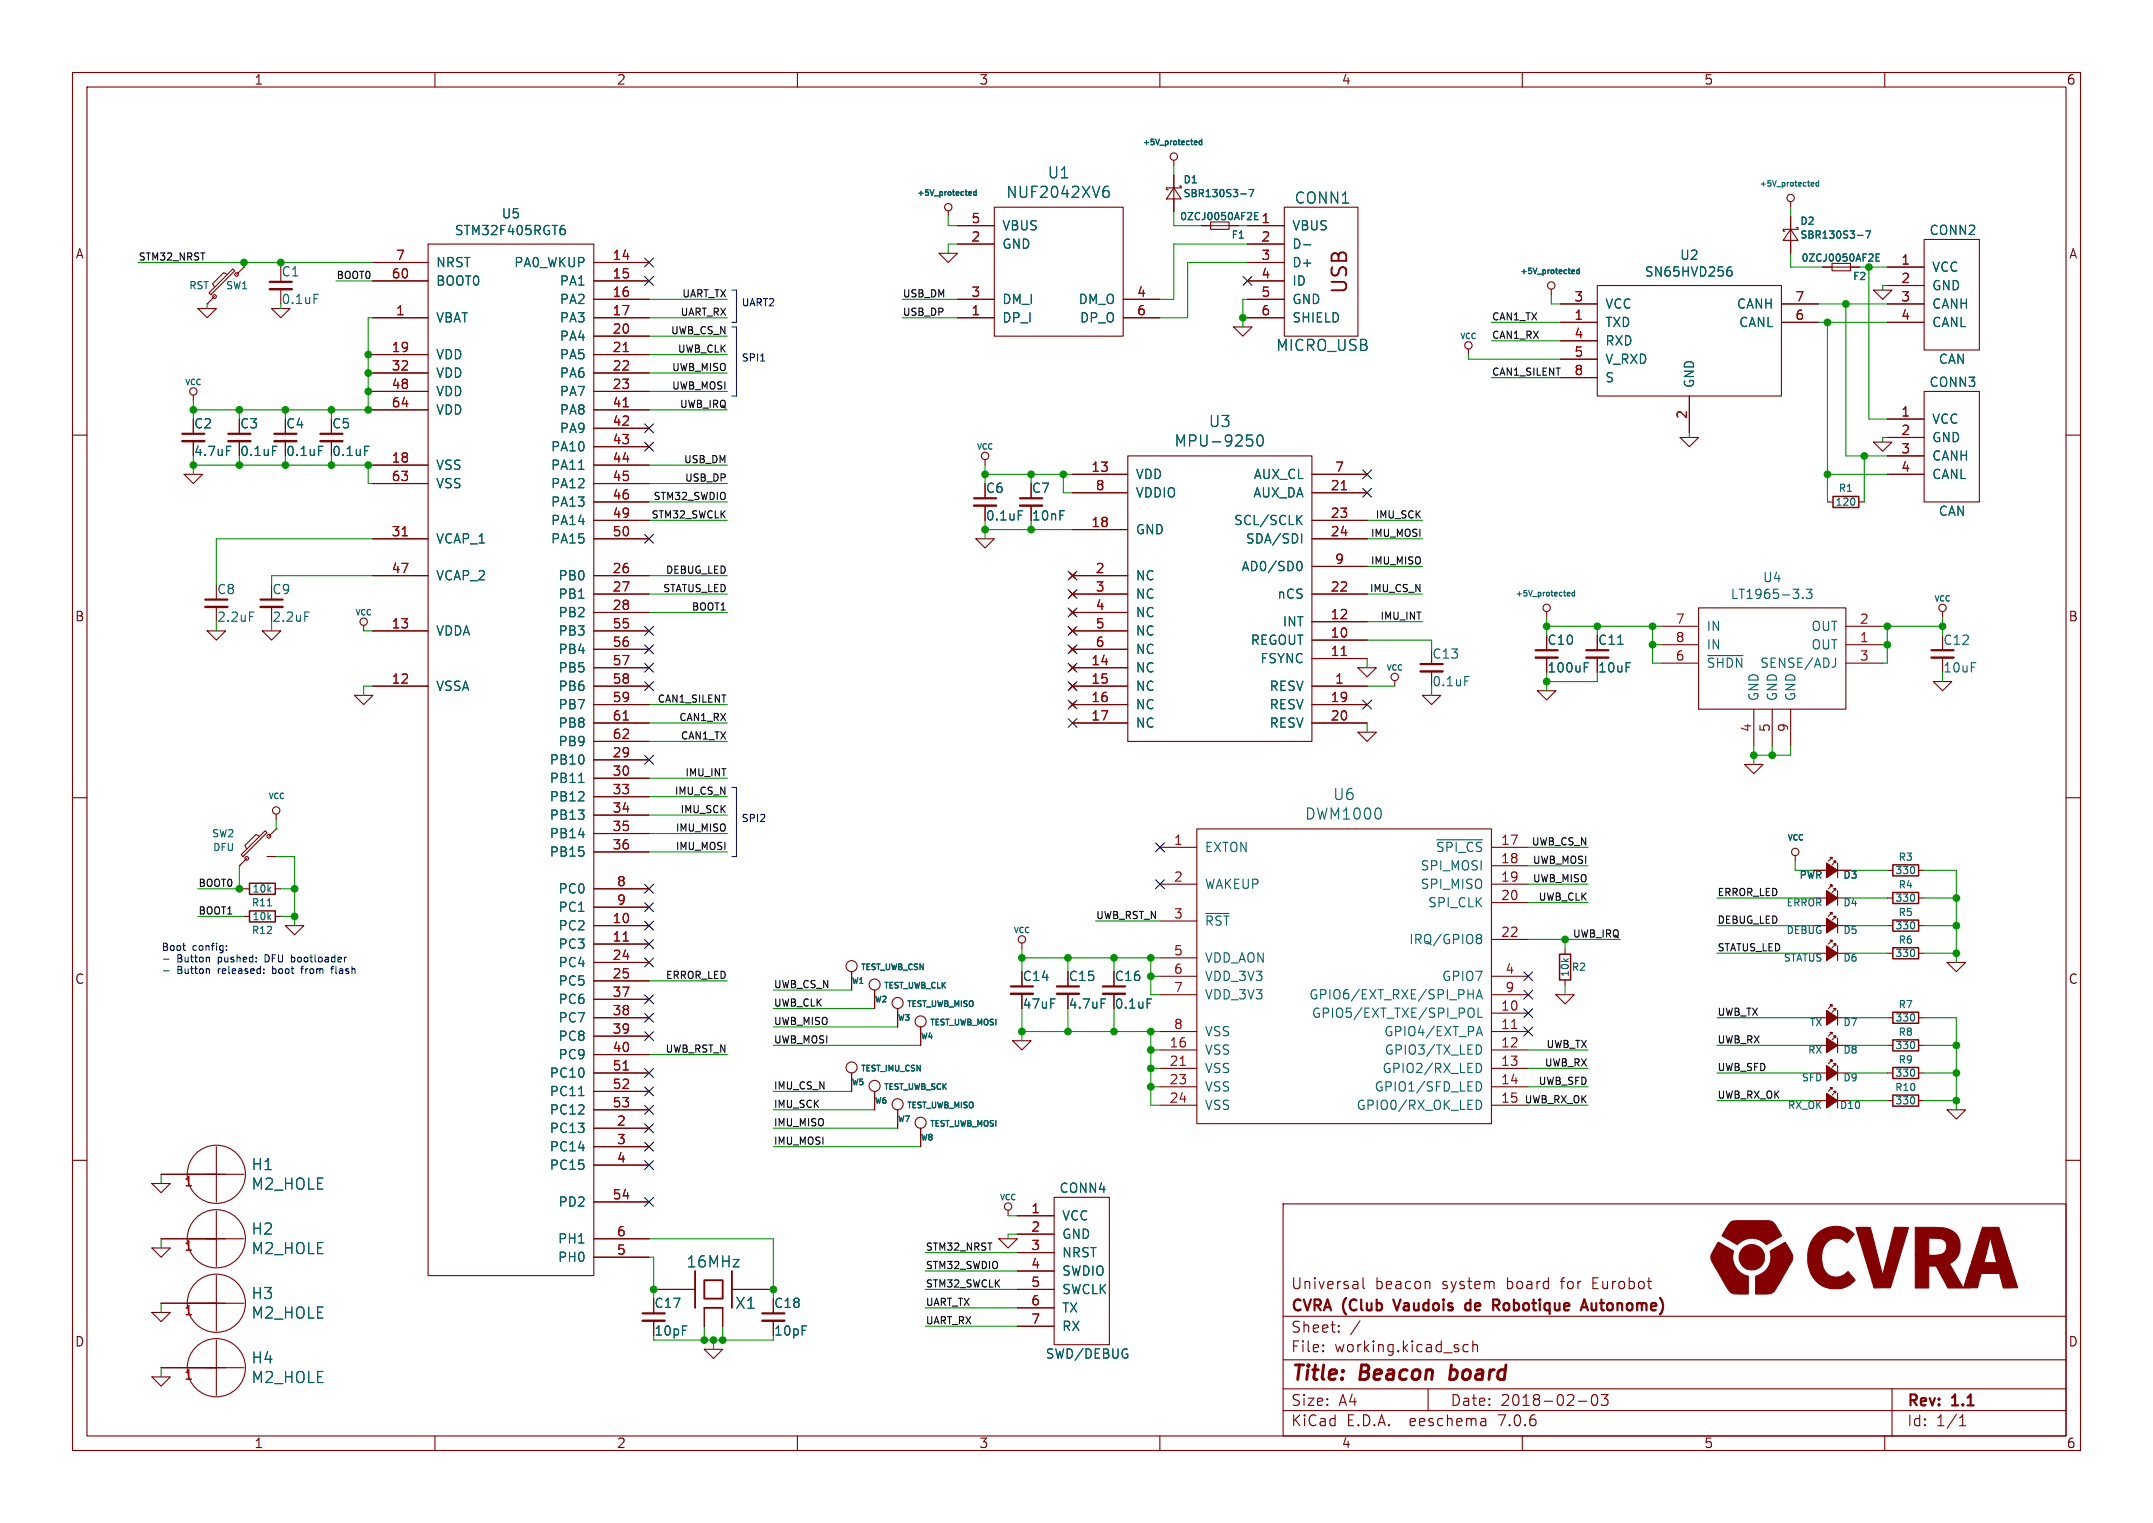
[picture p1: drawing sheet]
<svg xmlns="http://www.w3.org/2000/svg" width="297mm" height="210mm" viewBox="0 0 297 210" stroke-linecap="round" stroke-linejoin="round" font-family="sans-serif">
<defs><g id="words">
<g font-size="2.8" fill="#840000">
<text x="186.2" y="40.7" transform="rotate(-90 186.2 40.7)">USB</text>
<text x="178" y="190.9">Title:</text>
<text x="187.7" y="190.9">Beacon</text>
<text x="200.8" y="190.9">board</text>
</g>
<g font-size="2.1" fill="#006464">
<text x="138.7" y="27.5">NUF2042XV6</text>
<text x="144.4" y="24.8">U1</text>
<text x="178.5" y="28.3">CONN1</text>
<text x="176" y="48.6">MICRO_USB</text>
<text x="166.7" y="59.1">U3</text>
<text x="161.9" y="61.8">MPU-9250</text>
<text x="179.9" y="113.2">DWM1000</text>
<text x="183.8" y="110.5">U6</text>
<text x="34.6" y="161.6">H1</text>
<text x="34.6" y="164.3">M2_HOLE</text>
<text x="34.6" y="170.5">H2</text>
<text x="34.6" y="173.2">M2_HOLE</text>
<text x="34.6" y="179.3">H3</text>
<text x="94.6" y="175">16MHz</text>
<text x="34.6" y="182">M2_HOLE</text>
<text x="101.3" y="180.7">X1</text>
<text x="34.6" y="188.2">H4</text>
<text x="34.6" y="190.9">M2_HOLE</text>
</g>
<g font-size="2.1" fill="#840000">
<text x="178" y="178">Universal</text>
<text x="189.7" y="178">beacon</text>
<text x="199" y="178">system</text>
<text x="208" y="178">board</text>
<text x="215.6" y="178">for</text>
<text x="220.1" y="178">Eurobot</text>
<text x="178" y="184">Sheet:</text>
<text x="178" y="181.2">CVRA (Club</text>
<text x="193.1" y="181.2">Vaudois</text>
<text x="203.4" y="181.2">de</text>
<text x="207.8" y="181.2">Robotique</text>
<text x="220.7" y="181.2">Autonome)</text>
<text x="178" y="186.7">File:</text>
<text x="184.1" y="186.7">working.kicad_sch</text>
<text x="178" y="196.9">KiCad</text>
<text x="178" y="194.1">Size:</text>
<text x="184.7" y="194.1">A4</text>
<text x="185.7" y="196.9">E.D.A.</text>
<text x="194.6" y="196.9">eeschema</text>
<text x="200" y="194.1">Date:</text>
<text x="207" y="196.9">7.0.6</text>
<text x="207" y="194.1">2018-02-03</text>
<text x="263" y="194.3">Rev:</text>
<text x="263" y="196.9">Id:</text>
<text x="267.1" y="196.9">1/1</text>
<text x="269.4" y="194.3">1.1</text>
</g>
<g font-size="1.8" fill="#840000">
<text x="35" y="11.9">1</text>
<text x="85" y="11.9">2</text>
<text x="135" y="11.9">3</text>
<text x="185" y="11.9">4</text>
<text x="235" y="11.9">5</text>
<text x="285" y="11.9">6</text>
<text x="10.3" y="35.9">A</text>
<text x="285.3" y="35.9">A</text>
<text x="26.7" y="59.3">C2</text>
<text x="33" y="59.3">C3</text>
<text x="39.4" y="59.3">C4</text>
<text x="45.7" y="59.3">C5</text>
<text x="135.9" y="68.2">C6</text>
<text x="142.2" y="68.2">C7</text>
<text x="10.3" y="85.9">B</text>
<text x="213.4" y="89.1">C10</text>
<text x="220.4" y="89.1">C11</text>
<text x="285.3" y="85.9">B</text>
<text x="10.3" y="135.9">C</text>
<text x="141" y="135.5">C14</text>
<text x="147.3" y="135.5">C15</text>
<text x="153.7" y="135.5">C16</text>
<text x="285.3" y="135.9">C</text>
<text x="10.3" y="185.9">D</text>
<text x="90.2" y="180.6">C17</text>
<text x="106.7" y="180.6">C18</text>
<text x="285.3" y="185.9">D</text>
<text x="35" y="199.9">1</text>
<text x="85" y="199.9">2</text>
<text x="135" y="199.9">3</text>
<text x="185" y="199.9">4</text>
<text x="235" y="199.9">5</text>
<text x="285" y="199.9">6</text>
</g>
<g font-size="1.8" fill="#a90000">
<text x="54.5" y="35.9">7</text>
<text x="84.4" y="35.9">14</text>
<text x="133.9" y="33.4">2</text>
<text x="133.9" y="30.9">5</text>
<text x="173.9" y="30.9">1</text>
<text x="173.9" y="33.4">2</text>
<text x="173.9" y="35.9">3</text>
<text x="53.9" y="38.5">60</text>
<text x="84.4" y="38.5">15</text>
<text x="84.4" y="41">16</text>
<text x="133.9" y="41">3</text>
<text x="156.8" y="41">4</text>
<text x="173.9" y="38.5">4</text>
<text x="173.9" y="41">5</text>
<text x="217.1" y="41.7">3</text>
<text x="247.6" y="41.7">7</text>
<text x="262.2" y="36.6">1</text>
<text x="262.2" y="39.1">2</text>
<text x="262.2" y="41.7">3</text>
<text x="54.5" y="43.6">1</text>
<text x="84.4" y="43.6">17</text>
<text x="84.4" y="46.1">20</text>
<text x="133.9" y="43.6">1</text>
<text x="156.8" y="43.6">6</text>
<text x="173.9" y="43.6">6</text>
<text x="217.1" y="44.2">1</text>
<text x="217.1" y="46.7">4</text>
<text x="247.6" y="44.2">6</text>
<text x="262.2" y="44.2">4</text>
<text x="53.9" y="48.6">19</text>
<text x="53.9" y="51.2">32</text>
<text x="53.9" y="53.7">48</text>
<text x="84.4" y="48.6">21</text>
<text x="84.4" y="51.2">22</text>
<text x="84.4" y="53.7">23</text>
<text x="217.1" y="49.3">5</text>
<text x="217.1" y="51.8">8</text>
<text x="53.9" y="56.3">64</text>
<text x="84.4" y="56.3">41</text>
<text x="84.4" y="58.8">42</text>
<text x="232.8" y="57.9" transform="rotate(-90 232.8 57.9)">2</text>
<text x="262.2" y="57.5">1</text>
<text x="53.9" y="63.9">18</text>
<text x="84.4" y="61.3">43</text>
<text x="84.4" y="63.9">44</text>
<text x="150.5" y="65.2">13</text>
<text x="184.1" y="65.2">7</text>
<text x="262.2" y="60.1">2</text>
<text x="262.2" y="62.6">3</text>
<text x="262.2" y="65.2">4</text>
<text x="53.9" y="66.4">63</text>
<text x="84.4" y="66.4">45</text>
<text x="84.4" y="69">46</text>
<text x="84.4" y="71.5">49</text>
<text x="151.1" y="67.7">8</text>
<text x="183.5" y="67.7">21</text>
<text x="183.5" y="71.5">23</text>
<text x="53.9" y="74">31</text>
<text x="84.4" y="74">50</text>
<text x="150.5" y="72.8">18</text>
<text x="183.5" y="74">24</text>
<text x="184.1" y="77.9">9</text>
<text x="53.9" y="79.1">47</text>
<text x="84.4" y="79.1">26</text>
<text x="84.4" y="81.7">27</text>
<text x="151.1" y="79.1">2</text>
<text x="151.1" y="81.7">3</text>
<text x="183.5" y="81.7">22</text>
<text x="53.9" y="86.7">13</text>
<text x="84.4" y="84.2">28</text>
<text x="84.4" y="86.7">55</text>
<text x="84.4" y="89.3">56</text>
<text x="151.1" y="84.2">4</text>
<text x="151.1" y="86.7">5</text>
<text x="151.1" y="89.3">6</text>
<text x="183.5" y="88">10</text>
<text x="183.5" y="85.5">12</text>
<text x="231.1" y="86.1">7</text>
<text x="231.1" y="88.6">8</text>
<text x="256.5" y="88.6">1</text>
<text x="256.5" y="86.1">2</text>
<text x="53.9" y="94.4">12</text>
<text x="84.4" y="91.8">57</text>
<text x="84.4" y="94.4">58</text>
<text x="150.5" y="91.8">14</text>
<text x="150.5" y="94.4">15</text>
<text x="183.5" y="90.6">11</text>
<text x="184.1" y="94.4">1</text>
<text x="231.1" y="91.2">6</text>
<text x="256.5" y="91.2">3</text>
<text x="84.4" y="96.9">59</text>
<text x="84.4" y="99.4">61</text>
<text x="84.4" y="102">62</text>
<text x="150.5" y="96.9">16</text>
<text x="150.5" y="99.4">17</text>
<text x="183.5" y="96.9">19</text>
<text x="183.5" y="99.4">20</text>
<text x="241.7" y="101" transform="rotate(-90 241.7 101)">4</text>
<text x="244.2" y="101" transform="rotate(-90 244.2 101)">5</text>
<text x="246.8" y="101" transform="rotate(-90 246.8 101)">9</text>
<text x="84.4" y="104.5">29</text>
<text x="84.4" y="107.1">30</text>
<text x="84.4" y="109.6">33</text>
<text x="84.4" y="112.1">34</text>
<text x="84.4" y="114.7">35</text>
<text x="84.4" y="117.2">36</text>
<text x="161.9" y="116.6">1</text>
<text x="207" y="116.6">17</text>
<text x="207" y="119.1">18</text>
<text x="85" y="122.3">8</text>
<text x="85" y="124.8">9</text>
<text x="161.9" y="121.7">2</text>
<text x="207" y="121.7">19</text>
<text x="207" y="124.2">20</text>
<text x="84.4" y="127.4">10</text>
<text x="84.4" y="129.9">11</text>
<text x="161.9" y="126.7">3</text>
<text x="161.9" y="131.8">5</text>
<text x="207" y="129.3">22</text>
<text x="84.4" y="132.5">24</text>
<text x="84.4" y="135">25</text>
<text x="84.4" y="137.5">37</text>
<text x="161.9" y="134.4">6</text>
<text x="161.9" y="136.9">7</text>
<text x="207.6" y="134.4">4</text>
<text x="207.6" y="136.9">9</text>
<text x="84.4" y="140.1">38</text>
<text x="84.4" y="142.6">39</text>
<text x="161.9" y="142">8</text>
<text x="207" y="139.4">10</text>
<text x="207" y="142">11</text>
<text x="84.4" y="145.2">40</text>
<text x="84.4" y="147.7">51</text>
<text x="161.2" y="144.5">16</text>
<text x="161.2" y="147.1">21</text>
<text x="161.2" y="149.6">23</text>
<text x="207" y="144.5">12</text>
<text x="207" y="147.1">13</text>
<text x="207" y="149.6">14</text>
<text x="84.4" y="150.2">52</text>
<text x="84.4" y="152.8">53</text>
<text x="85" y="155.3">2</text>
<text x="161.2" y="152.1">24</text>
<text x="207" y="152.1">15</text>
<text x="85" y="157.9">3</text>
<text x="85" y="160.4">4</text>
<text x="25.3" y="163.9">1</text>
<text x="84.4" y="165.5">54</text>
<text x="142.2" y="167.4">1</text>
<text x="25.3" y="172.8">1</text>
<text x="85" y="173.1">5</text>
<text x="85" y="170.6">6</text>
<text x="142.2" y="169.9">2</text>
<text x="142.2" y="172.5">3</text>
<text x="142.2" y="175">4</text>
<text x="142.2" y="177.5">5</text>
<text x="25.3" y="181.7">1</text>
<text x="142.2" y="180.1">6</text>
<text x="142.2" y="182.6">7</text>
<text x="25.3" y="190.6">1</text>
</g>
<g font-size="1.8" fill="#006464">
<text x="62.6" y="32.6">STM32F405RGT6</text>
<text x="69.1" y="30.3">U5</text>
<text x="138.2" y="34.5">GND</text>
<text x="138.2" y="32">VBUS</text>
<text x="178.2" y="32">VBUS</text>
<text x="178.2" y="34.5">D-</text>
<text x="266.1" y="32.6">CONN2</text>
<text x="38.7" y="38.3">C1</text>
<text x="60.1" y="39.6">BOOT0</text>
<text x="60.1" y="37.1">NRST</text>
<text x="70.8" y="37.1">PA0_WKUP</text>
<text x="77.1" y="39.6">PA1</text>
<text x="178.2" y="37.1">D+</text>
<text x="178.2" y="39.6">ID</text>
<text x="226.8" y="38.4">SN65HVD256</text>
<text x="231.7" y="36">U2</text>
<text x="266.4" y="37.7">VCC</text>
<text x="266.4" y="40.2">GND</text>
<text x="60.1" y="44.7">VBAT</text>
<text x="77.1" y="42.1">PA2</text>
<text x="77.1" y="44.7">PA3</text>
<text x="77.1" y="47.2">PA4</text>
<text x="138.2" y="44.7">DP_I</text>
<text x="138.2" y="42.1">DM_I</text>
<text x="148.7" y="42.1">DM_O</text>
<text x="148.9" y="44.7">DP_O</text>
<text x="178.2" y="42.1">GND</text>
<text x="178.2" y="44.7">SHIELD</text>
<text x="221.4" y="45.3">TXD</text>
<text x="221.4" y="42.8">VCC</text>
<text x="221.4" y="47.9">RXD</text>
<text x="239.5" y="42.8">CANH</text>
<text x="239.8" y="45.3">CANL</text>
<text x="266.4" y="42.8">CANH</text>
<text x="266.4" y="45.3">CANL</text>
<text x="60.1" y="49.8">VDD</text>
<text x="60.1" y="52.3">VDD</text>
<text x="77.1" y="49.8">PA5</text>
<text x="77.1" y="52.3">PA6</text>
<text x="221.4" y="50.4">V_RXD</text>
<text x="221.4" y="52.9">S</text>
<text x="233.9" y="53.6" transform="rotate(-90 233.9 53.6)">GND</text>
<text x="266.1" y="53.6">CONN3</text>
<text x="267.3" y="50.4">CAN</text>
<text x="60.1" y="54.8">VDD</text>
<text x="60.1" y="57.4">VDD</text>
<text x="77.1" y="54.8">PA7</text>
<text x="77.1" y="57.4">PA8</text>
<text x="77.1" y="59.9">PA9</text>
<text x="266.4" y="58.6">VCC</text>
<text x="26.7" y="63.1">4.7uF</text>
<text x="33" y="63.1">0.1uF</text>
<text x="39.4" y="63.1">0.1uF</text>
<text x="45.7" y="63.1">0.1uF</text>
<text x="60.1" y="65">VSS</text>
<text x="75.9" y="62.5">PA10</text>
<text x="75.9" y="65">PA11</text>
<text x="266.4" y="61.2">GND</text>
<text x="266.4" y="63.7">CANH</text>
<text x="60.1" y="67.5">VSS</text>
<text x="75.9" y="67.5">PA12</text>
<text x="75.9" y="70.1">PA13</text>
<text x="135.9" y="72">0.1uF</text>
<text x="142.2" y="72">10nF</text>
<text x="156.6" y="66.3">VDD</text>
<text x="156.6" y="68.8">VDDIO</text>
<text x="172.8" y="68.8">AUX_DA</text>
<text x="172.9" y="66.3">AUX_CL</text>
<text x="266.4" y="66.3">CANL</text>
<text x="267.3" y="71.3">CAN</text>
<text x="60.1" y="75.2">VCAP_1</text>
<text x="75.9" y="72.6">PA14</text>
<text x="75.9" y="75.2">PA15</text>
<text x="156.6" y="73.9">GND</text>
<text x="170.1" y="72.6">SCL/SCLK</text>
<text x="171.8" y="75.2">SDA/SDI</text>
<text x="29.9" y="82.1">C8</text>
<text x="37.5" y="82.1">C9</text>
<text x="60.1" y="80.2">VCAP_2</text>
<text x="76.9" y="80.2">PB0</text>
<text x="76.9" y="82.8">PB1</text>
<text x="156.6" y="80.2">NC</text>
<text x="156.6" y="82.8">NC</text>
<text x="171.2" y="79">AD0/SD0</text>
<text x="176.1" y="82.8">nCS</text>
<text x="238.7" y="82.8">LT1965-3.3</text>
<text x="243.1" y="80.5">U4</text>
<text x="29.9" y="86">2.2uF</text>
<text x="37.5" y="86">2.2uF</text>
<text x="60.1" y="87.9">VDDA</text>
<text x="76.9" y="85.3">PB2</text>
<text x="76.9" y="87.9">PB3</text>
<text x="156.6" y="85.3">NC</text>
<text x="156.6" y="87.9">NC</text>
<text x="172.4" y="89.1">REGOUT</text>
<text x="176.9" y="86.6">INT</text>
<text x="235.3" y="87.2">IN</text>
<text x="235.3" y="89.8">IN</text>
<text x="249.8" y="89.8">OUT</text>
<text x="249.8" y="87.2">OUT</text>
<text x="268" y="89.1">C12</text>
<text x="60.1" y="95.5">VSSA</text>
<text x="76.9" y="90.4">PB4</text>
<text x="76.9" y="92.9">PB5</text>
<text x="76.9" y="95.5">PB6</text>
<text x="156.6" y="92.9">NC</text>
<text x="156.6" y="95.5">NC</text>
<text x="156.6" y="90.4">NC</text>
<text x="173.8" y="91.7">FSYNC</text>
<text x="175" y="95.5">RESV</text>
<text x="197.5" y="91">C13</text>
<text x="197.5" y="94.8">0.1uF</text>
<text x="213.4" y="92.9">100uF</text>
<text x="220.4" y="92.9">10uF</text>
<text x="235.3" y="92.3">~{SHDN}SENSE/ADJ</text>
<text x="268" y="92.9">10uF</text>
<text x="76.9" y="98">PB7</text>
<text x="76.9" y="100.6">PB8</text>
<text x="156.6" y="98">NC</text>
<text x="156.6" y="100.6">NC</text>
<text x="175" y="98">RESV</text>
<text x="175" y="100.6">RESV</text>
<text x="242.8" y="96.8" transform="rotate(-90 242.8 96.8)">GND</text>
<text x="245.3" y="96.8" transform="rotate(-90 245.3 96.8)">GND</text>
<text x="247.9" y="96.8" transform="rotate(-90 247.9 96.8)">GND</text>
<text x="75.7" y="105.6">PB10</text>
<text x="76.9" y="103.1">PB9</text>
<text x="75.7" y="108.2">PB11</text>
<text x="75.7" y="110.7">PB12</text>
<text x="75.7" y="113.3">PB13</text>
<text x="75.7" y="115.8">PB14</text>
<text x="75.7" y="118.3">PB15</text>
<text x="166.1" y="117.7">EXTON</text>
<text x="198" y="117.7">~{SPI_CS}</text>
<text x="76.9" y="123.4">PC0</text>
<text x="76.9" y="126">PC1</text>
<text x="166.1" y="122.8">WAKEUP</text>
<text x="195.9" y="120.2">SPI_MOSI</text>
<text x="195.9" y="122.8">SPI_MISO</text>
<text x="196.9" y="125.3">SPI_CLK</text>
<text x="76.9" y="128.5">PC2</text>
<text x="76.9" y="131">PC3</text>
<text x="166.1" y="127.9">~{RST}</text>
<text x="194.3" y="130.4">IRQ/GPIO8</text>
<text x="76.9" y="133.6">PC4</text>
<text x="76.9" y="136.1">PC5</text>
<text x="166.1" y="132.9">VDD_AON</text>
<text x="166.1" y="135.5">VDD_3V3</text>
<text x="198.8" y="135.5">GPIO7</text>
<text x="76.9" y="138.7">PC6</text>
<text x="76.9" y="141.2">PC7</text>
<text x="76.9" y="143.7">PC8</text>
<text x="141" y="139.3">47uF</text>
<text x="147.3" y="139.3">4.7uF</text>
<text x="153.7" y="139.3">0.1uF</text>
<text x="166.1" y="138">VDD_3V3</text>
<text x="166.1" y="143.1">VSS</text>
<text x="180.5" y="138">GPIO6/EXT_RXE/SPI_PHA</text>
<text x="180.9" y="140.6">GPIO5/EXT_TXE/SPI_POL</text>
<text x="190.9" y="143.1">GPIO4/EXT_PA</text>
<text x="75.7" y="148.8">PC10</text>
<text x="76.9" y="146.3">PC9</text>
<text x="166.1" y="145.6">VSS</text>
<text x="166.1" y="148.2">VSS</text>
<text x="190.6" y="148.2">GPIO2/RX_LED</text>
<text x="190.9" y="145.6">GPIO3/TX_LED</text>
<text x="75.7" y="151.4">PC11</text>
<text x="75.7" y="153.9">PC12</text>
<text x="166.1" y="150.7">VSS</text>
<text x="166.1" y="153.3">VSS</text>
<text x="187" y="153.3">GPIO0/RX_OK_LED</text>
<text x="189.5" y="150.7">GPIO1/SFD_LED</text>
<text x="75.7" y="156.4">PC13</text>
<text x="75.7" y="159">PC14</text>
<text x="75.7" y="161.5">PC15</text>
<text x="76.9" y="166.6">PD2</text>
<text x="146.1" y="164.7">CONN4</text>
<text x="76.9" y="171.7">PH1</text>
<text x="146.4" y="168.5">VCC</text>
<text x="146.4" y="171">GND</text>
<text x="146.4" y="173.6">NRST</text>
<text x="76.9" y="174.2">PH0</text>
<text x="146.4" y="176.1">SWDIO</text>
<text x="146.4" y="178.7">SWCLK</text>
<text x="90.2" y="184.4">10pF</text>
<text x="106.7" y="184.4">10pF</text>
<text x="146.4" y="181.2">TX</text>
<text x="146.4" y="183.7">RX</text>
<text x="144.2" y="187.6">SWD/DEBUG</text>
</g>
<text font-size="1.8" fill="#009600" x="38.7" y="42.1">0.1uF</text>
<g font-size="1.4" fill="#006464">
<text x="163.2" y="25.5">D1</text>
<text x="163.2" y="27.4">SBR130S3-7</text>
<text x="162.7" y="30.6">0ZCJ0050AF2E</text>
<text x="169.8" y="33.1">F1</text>
<text x="248.2" y="31.2">D2</text>
<text x="248.2" y="33.1">SBR130S3-7</text>
<text x="26" y="40.1">RST</text>
<text x="31.1" y="40.1">SW1</text>
<text x="248.4" y="36.3">0ZCJ0050AF2E</text>
<text x="255.5" y="38.8">F2</text>
<text x="253.1" y="69.9">120</text>
<text x="253.5" y="68">R1</text>
<text x="29.1" y="115.7">SW2</text>
<text x="29.3" y="117.6">DFU</text>
<text x="261.8" y="118.9">R3</text>
<text x="34.6" y="125.2">R11</text>
<text x="34.7" y="123.3">10k</text>
<text x="246.3" y="125.2">ERROR</text>
<text x="248.1" y="121.4">PWR</text>
<text x="254.2" y="121.4">D3</text>
<text x="254.2" y="125.2">D4</text>
<text x="261.3" y="120.7">330</text>
<text x="261.3" y="124.5">330</text>
<text x="261.8" y="122.7">R4</text>
<text x="34.6" y="129">R12</text>
<text x="34.7" y="127.1">10k</text>
<text x="246.3" y="129">DEBUG</text>
<text x="254.2" y="129">D5</text>
<text x="261.3" y="128.4">330</text>
<text x="261.8" y="130.3">R6</text>
<text x="261.8" y="126.5">R5</text>
<text x="216.6" y="134.8" transform="rotate(-90 216.6 134.8)">10k</text>
<text x="216.7" y="134.1">R2</text>
<text x="246" y="132.8">STATUS</text>
<text x="254.2" y="132.8">D6</text>
<text x="261.3" y="132.2">330</text>
<text x="249.5" y="141.7">TX</text>
<text x="254.2" y="141.7">D7</text>
<text x="261.3" y="141.1">330</text>
<text x="261.8" y="143">R8</text>
<text x="261.8" y="139.2">R7</text>
<text x="248.5" y="149.3">SFD</text>
<text x="249.3" y="145.5">RX</text>
<text x="254.2" y="145.5">D8</text>
<text x="254.2" y="149.3">D9</text>
<text x="261.3" y="144.9">330</text>
<text x="261.3" y="148.7">330</text>
<text x="261.8" y="146.8">R9</text>
<text x="246.5" y="153.1">RX_OK</text>
<text x="253.7" y="153.1">D10</text>
<text x="261.3" y="150.7">R10</text>
<text x="261.3" y="152.5">330</text>
</g>
<g font-size="1.4" fill="#0f0f0f">
<text x="19" y="36">STM32_NRST</text>
<text x="46.4" y="38.5">BOOT0</text>
<text x="94" y="41.1">UART_TX</text>
<text x="124.5" y="41.1">USB_DM</text>
<text x="92.4" y="46.2">UWB_CS_N</text>
<text x="93.7" y="43.6">UART_RX</text>
<text x="124.5" y="43.6">USB_DP</text>
<text x="205.7" y="44.2">CAN1_TX</text>
<text x="205.7" y="46.8">CAN1_RX</text>
<text x="92.6" y="53.8">UWB_MOSI</text>
<text x="92.6" y="51.2">UWB_MISO</text>
<text x="93.4" y="48.7">UWB_CLK</text>
<text x="205.7" y="51.9">CAN1_SILENT</text>
<text x="93.7" y="56.3">UWB_IRQ</text>
<text x="94.2" y="63.9">USB_DM</text>
<text x="89.7" y="71.6">STM32_SWCLK</text>
<text x="90" y="69">STM32_SWDIO</text>
<text x="94.4" y="66.5">USB_DP</text>
<text x="189.6" y="71.6">IMU_SCK</text>
<text x="189" y="77.9">IMU_MISO</text>
<text x="189" y="74.1">IMU_MOSI</text>
<text x="91.3" y="81.7">STATUS_LED</text>
<text x="91.7" y="79.2">DEBUG_LED</text>
<text x="188.8" y="81.7">IMU_CS_N</text>
<text x="95.3" y="84.3">BOOT1</text>
<text x="190.3" y="85.5">IMU_INT</text>
<text x="90.6" y="97">CAN1_SILENT</text>
<text x="93.6" y="99.5">CAN1_RX</text>
<text x="93.8" y="102">CAN1_TX</text>
<text x="94.4" y="107.1">IMU_INT</text>
<text x="92.9" y="109.7">IMU_CS_N</text>
<text x="93.7" y="112.2">IMU_SCK</text>
<text x="93.1" y="117.3">IMU_MOSI</text>
<text x="93.1" y="114.7">IMU_MISO</text>
<text x="211.2" y="116.6">UWB_CS_N</text>
<text x="211.3" y="119.2">UWB_MOSI</text>
<text x="27.3" y="122.4">BOOT0</text>
<text x="211.3" y="121.7">UWB_MISO</text>
<text x="212.1" y="124.3">UWB_CLK</text>
<text x="236.9" y="123.6">ERROR_LED</text>
<text x="27.3" y="126.2">BOOT1</text>
<text x="151.1" y="126.8">UWB_RST_N</text>
<text x="216.8" y="129.3">UWB_IRQ</text>
<text x="236.9" y="131.2">STATUS_LED</text>
<text x="236.9" y="127.4">DEBUG_LED</text>
<text x="91.7" y="135.1">ERROR_LED</text>
<text x="106.7" y="136.3">UWB_CS_N</text>
<text x="106.7" y="143.9">UWB_MOSI</text>
<text x="106.7" y="138.9">UWB_CLK</text>
<text x="106.7" y="141.4">UWB_MISO</text>
<text x="236.9" y="143.9">UWB_RX</text>
<text x="236.9" y="140.1">UWB_TX</text>
<text x="91.7" y="145.2">UWB_RST_N</text>
<text x="212.1" y="149.7">UWB_SFD</text>
<text x="213" y="147.1">UWB_RX</text>
<text x="213.2" y="144.6">UWB_TX</text>
<text x="236.9" y="147.8">UWB_SFD</text>
<text x="106.7" y="150.3">IMU_CS_N</text>
<text x="106.7" y="155.4">IMU_MISO</text>
<text x="106.7" y="152.8">IMU_SCK</text>
<text x="210.2" y="152.2">UWB_RX_OK</text>
<text x="236.9" y="151.6">UWB_RX_OK</text>
<text x="106.7" y="157.9">IMU_MOSI</text>
<text x="127.6" y="172.5">STM32_NRST</text>
<text x="127.6" y="177.6">STM32_SWCLK</text>
<text x="127.6" y="175.1">STM32_SWDIO</text>
<text x="127.6" y="182.7">UART_RX</text>
<text x="127.6" y="180.1">UART_TX</text>
</g>
<g font-size="1.4" fill="#0000c2">
<text x="102.2" y="42.3">UART2</text>
<text x="102.2" y="49.9">SPI1</text>
<text x="102.2" y="113.4">SPI2</text>
<text x="22.2" y="131.2">Boot</text>
<text x="26.6" y="131.2">config:</text>
<text x="24.5" y="132.8">Button</text>
<text x="24.5" y="134.4">Button</text>
<text x="30.3" y="132.8">pushed:</text>
<text x="30.3" y="134.4">released:</text>
<text x="37" y="132.8">DFU</text>
<text x="38.1" y="134.4">boot</text>
<text x="40.9" y="132.8">bootloader</text>
<text x="42.3" y="134.4">from</text>
<text x="46.7" y="134.4">flash</text>
</g>
<g font-size="1.1" fill="#006464">
<text x="157.5" y="20.2">+5V_protected</text>
<text x="126.4" y="27.2">+5V_protected</text>
<text x="242.6" y="25.9">+5V_protected</text>
<text x="209.6" y="38">+5V_protected</text>
<text x="201.3" y="47">VCC</text>
<text x="25.4" y="53.3">VCC</text>
<text x="134.6" y="62.2">VCC</text>
<text x="209" y="82.4">+5V_protected</text>
<text x="266.7" y="83.2">VCC</text>
<text x="48.9" y="85.1">VCC</text>
<text x="191.2" y="92.7">VCC</text>
<text x="36.9" y="110.4">VCC</text>
<text x="246.5" y="116.1">VCC</text>
<text x="139.7" y="128.9">VCC</text>
<text x="117.4" y="135.9">W1</text>
<text x="118.7" y="134">TEST_UWB_CSN</text>
<text x="121.8" y="136.5">TEST_UWB_CLK</text>
<text x="120.6" y="138.4">W2</text>
<text x="123.7" y="141">W3</text>
<text x="125" y="139.1">TEST_UWB_MISO</text>
<text x="126.9" y="143.5">W4</text>
<text x="128.2" y="141.6">TEST_UWB_MOSI</text>
<text x="117.4" y="149.8">W5</text>
<text x="118.7" y="147.9">TEST_IMU_CSN</text>
<text x="120.6" y="152.4">W6</text>
<text x="121.8" y="150.5">TEST_UWB_SCK</text>
<text x="123.7" y="154.9">W7</text>
<text x="125" y="153">TEST_UWB_MISO</text>
<text x="128.2" y="155.6">TEST_UWB_MOSI</text>
<text x="126.9" y="157.5">W8</text>
<text x="137.8" y="165.7">VCC</text>
</g>
</g></defs>
<g fill="none" stroke="#840000" stroke-width=".15">
<path d="M10 10h277v190h-277zM12 12h273v186h-273zM60 10v2M110 10v2M160 10v2M210 10v2M260 10v2M31.4 37.8l-.5-.2-1.6 1.5 .3 .5M32.1 37.1l.3 .2-3.3 3.3-.3-.2zM33.7 36.8l-1.1 1M33.7 36.8h.1M38.7 39.9v2"/>
<path d="M51.4 36.2h7.7M51.4 38.7h7.7M59.1 33.7h22.8v142.2h-22.8zM81.9 36.2h7.6M81.9 38.7h7.6M129.5 34.9h2.6l-1.3 1.3zM130.8 29.1v.7M132.1 33.7h5.1M132.1 31.1h5.1M137.2 28.6h17.7v17.8h-17.7zM161.9 22.1v.8M161.9 25.9l1 1.5h-2z"/>
<path d="M161.9 24.1v5.1M162.7 25.7h.2v.2h-2v.3h.3M165.7 31.1h5.1M167 30.6h2.5v1h-2.5zM172.1 33.7h5.1M172.1 31.1h5.1M172.1 36.2h5.1M172.1 38.7h5.1M177.2 28.6h10.1v17.8h-10.1zM214 39.9v.7M220.3 39.4h25.4v15.2h-25.4zM247 27.8v.8"/>
<path d="M247 31.6l1 1.5h-2zM247 29.8v5.1M247.8 31.4h.2v.2h-2v.3h.3M251.5 36.8h5M252.7 36.3h2.6v1h-2.6zM260.3 36.8h5.1M260.3 39.4h5.1M265.4 33h7.6v15.3h-7.6zM10 60h2M26.7 54.5v.7M27.3 42.5h2.5l-1.2 1.3zM28.6 41.9h.1"/>
<path d="M29.6 40.9l-1 1M37.5 42.5h2.5l-1.3 1.3zM51.4 43.8h7.7M51.4 48.9h7.7M51.4 51.4h7.7M51.4 54h7.7M51.4 56.5h7.7M81.9 43.8h7.6M81.9 41.3h7.6M81.9 48.9h7.6M81.9 46.4h7.6M81.9 51.4h7.6"/>
<path d="M81.9 54h7.6M81.9 56.5h7.6M81.9 59.1h7.6M132.1 43.8h5.1M132.1 41.3h5.1M154.9 43.8h5.1M154.9 41.3h5.1M170.2 45.1h2.5l-1.3 1.3zM172.1 43.8h5.1M172.1 41.3h5.1M202.6 48.1v.8M215.3 41.9h5"/>
<path d="M215.3 44.5h5M215.3 47h5M215.3 49.5h5M215.3 52.1h5M233 54.6v5.1M245.7 41.9h5.1M245.7 44.5h5.1M258.4 40h2.6l-1.3 1.3zM260.3 41.9h5.1M260.3 44.5h5.1M260.3 57.8h5.1M265.4 54h7.6v15.2h-7.6z"/>
<path d="M285 60h2M25.4 65.4h2.5l-1.2 1.3zM26.7 60.8v2.1M33 60.8v2.1M39.4 60.8v2.1M45.7 60.8v2.1M51.4 79.4h7.7M51.4 74.3h7.7M51.4 64.1h7.7M51.4 66.7h7.7M81.9 69.2h7.6M81.9 79.4h7.6"/>
<path d="M81.9 71.8h7.6M81.9 74.3h7.6M81.9 64.1h7.6M81.9 61.6h7.6M81.9 66.7h7.6M134.6 74.3h2.6l-1.3 1.3zM135.9 63.4v.7M135.9 69.7v2.1M142.2 69.7v2.1M147.6 79l.7 .8M148 65.4h7.6M148 73h7.6"/>
<path d="M148 79.4h7.6M148 67.9h7.6M148.3 79l-.7 .8M155.6 62.9h25.4v39.3h-25.4zM181 65.4h7.6M181 67.9h7.6M181 71.8h7.6M181 74.3h7.6M181 78.1h7.6M231.8 60.3h2.5l-1.3 1.3zM252.1 69.2h.8M256.4 69.2h.8"/>
<path d="M258.4 61h2.6l-1.3 1.2zM260.3 65.4h5.1M260.3 60.3h5.1M260.3 62.9h5.1M28.6 87h2.5l-1.3 1.3zM29.8 83.7v2M36.2 87h2.5l-1.2 1.3zM37.5 83.7v2M48.9 95.9h2.5l-1.2 1.3zM50.2 86.2v.8M51.4 94.6h7.7M51.4 87h7.7"/>
<path d="M81.9 94.6h7.6M81.9 92.1h7.6M81.9 97.2h7.6M81.9 99.7h7.6M81.9 81.9h7.6M81.9 84.5h7.6M81.9 87h7.6M81.9 89.5h7.6M147.6 91.7l.7 .8M147.6 94.2l.7 .8M147.6 96.8l.7 .7M147.6 81.5l.7 .8"/>
<path d="M147.6 84.1l.7 .7M147.6 86.6l.7 .8M147.6 89.2l.7 .7M148 94.6h7.6M148 92.1h7.6M148 97.2h7.6M148 99.7h7.6M148 81.9h7.6M148 84.5h7.6M148 87h7.6M148 89.5h7.6M148.3 91.7l-.7 .8"/>
<path d="M148.3 94.2l-.7 .8M148.3 96.8l-.7 .7M148.3 81.5l-.7 .8M148.3 84.1l-.7 .7M148.3 86.6l-.7 .8M148.3 89.2l-.7 .7M181 94.6h7.6M181 88.3h7.6M181 90.8h7.6M181 85.7h7.6M181 97.2h7.6M181 99.7h7.6"/>
<path d="M181 81.9h7.6M187.3 92.1h2.6l-1.3 1.2zM192.4 93.9v.7M196.2 95.9h2.6l-1.3 1.3zM197.5 92.6v2M212.1 95.3h2.5l-1.2 1.2zM213.4 84.3v.8M213.4 90.7v2M220.3 90.7v2M229.2 88.9h5.1M229.2 86.4h5.1M229.2 91.4h5.1"/>
<path d="M234.3 83.8h20.3v14h-20.3zM241.9 97.8v5.1M244.5 97.8v5.1M247 97.8v5.1M254.6 88.9h5.1M254.6 86.4h5.1M254.6 91.4h5.1M266.7 94h2.5l-1.2 1.3zM268 84.3v.8M268 90.7v2M10 110h2M33 119.4h.1"/>
<path d="M33.3 117.9l3.3-3.3 .2 .2-3.3 3.3zM34 118.4l-1 1M35.8 115.3l-.5-.2-1.5 1.5 .2 .5M36.8 118.1h1.3M38.1 114.3l-1 1M38.1 114.3h.1M38.1 112.3v.7M81.9 104.8h7.6M81.9 107.3h7.6M81.9 109.9h7.6M81.9 112.4h7.6M81.9 114.9h7.6"/>
<path d="M81.9 117.5h7.6M81.9 102.2h7.6M160 116.8h5.1M165.1 114.3h40.6v40.6h-40.6zM187.3 101h2.6l-1.3 1.2zM205.7 116.8h5.1M205.7 119.4h5.1M240.7 105.4h2.5l-1.3 1.3zM247.6 118v.7M252.7 118.5v-.3h-.2h.2l-.5 .5M253.2 119v-.3h-.2h.2l-.5 .6M253.5 119v2"/>
<path d="M285 110h2M33.7 126.4h.7M33.7 122.6h.7M38 126.4h.7M38 122.6h.7M39.4 127.6h2.5l-1.3 1.3zM81.9 127.6h7.6M81.9 130.2h7.6M81.9 132.7h7.6M81.9 135.3h7.6M81.9 137.8h7.6M81.9 122.6h7.6"/>
<path d="M81.9 125.1h7.6M117.5 134v2.5M120.6 136.5v2.6M123.8 139.1v2.5M141 130v.8M141 137v2.1M147.3 137v2.1M153.7 137v2.1M160 121.9h5.1M160 127h5.1M160 134.6h5.1M160 132.1h5.1"/>
<path d="M160 137.2h5.1M205.7 139.7h5.1M205.7 121.9h5.1M205.7 124.5h5.1M205.7 129.5h5.1M205.7 134.6h5.1M205.7 137.2h5.1M214.6 137.2h2.6l-1.3 1.2zM215.9 130.8v.8M215.9 135.1v.8M250.2 120h1.8M250.2 131.4h1.8"/>
<path d="M250.2 123.8h1.8M250.2 127.6h1.8M252.7 138.8v-.2h-.2h.2l-.5 .5M252.7 129.9v-.2h-.2h.2l-.5 .5M252.7 126.1v-.2h-.2h.2l-.5 .5M252.7 122.3v-.3h-.2h.2l-.5 .6M253.2 139.3v-.2h-.2h.2l-.5 .5M253.2 130.4v-.2h-.2h.2l-.5 .5M253.2 126.6v-.2h-.2h.2l-.5 .5M253.2 122.8v-.2h-.2h.2l-.5 .5M253.5 120h1.8M253.5 122.8v2"/>
<path d="M253.5 126.6v2.1M253.5 130.4v2.1M253.5 139.3v2.1M253.5 131.4h1.8M253.5 123.8h1.8M253.5 127.6h1.8M260.3 120h.8M260.3 131.4h.8M260.3 123.8h.8M260.3 127.6h.8M264.7 120h.7M264.7 131.4h.7"/>
<path d="M264.7 123.8h.7M264.7 127.6h.7M268.6 132.7h2.5l-1.2 1.3zM10 160h2M29.8 158.1v7.6M81.9 140.3h7.6M81.9 148h7.6M81.9 155.6h7.6M81.9 158.1h7.6M81.9 142.9h7.6M81.9 145.4h7.6M81.9 150.5h7.6"/>
<path d="M81.9 153h7.6M117.5 148v2.5M120.6 150.5v2.5M123.8 153v2.6M127 141.6v2.5M127 155.6v2.5M139.7 143.5h2.5l-1.2 1.3zM160 142.2h5.1M160 144.8h5.1M160 147.3h5.1M160 149.9h5.1M160 152.4h5.1"/>
<path d="M205.7 142.2h5.1M205.7 144.8h5.1M205.7 147.3h5.1M205.7 149.9h5.1M205.7 152.4h5.1M250.2 151.8h1.8M250.2 144.1h1.8M250.2 140.3h1.8M250.2 148h1.8M252.7 150.2v-.2h-.2h.2l-.5 .5M252.7 142.6v-.2h-.2h.2l-.5 .5M252.7 146.4v-.2h-.2h.2l-.5 .5"/>
<path d="M253.2 150.7v-.2h-.2h.2l-.5 .5M253.2 143.1v-.2h-.2h.2l-.5 .5M253.2 146.9v-.2h-.2h.2l-.5 .5M253.5 143.1v2.1M253.5 146.9v2.1M253.5 150.7v2.1M253.5 144.1h1.8M253.5 140.3h1.8M253.5 148h1.8M260.3 151.8h.8M260.3 144.1h.8M260.3 140.3h.8"/>
<path d="M260.3 148h.8M264.7 151.8h.7M264.7 144.1h.7M264.7 140.3h.7M264.7 148h.7M268.6 153h2.5l-1.2 1.3zM285 160h2M21 163.2h2.5l-1.3 1.3zM21 172.1h2.5l-1.3 1.3zM22.2 170.8h7.6M22.2 161.9h7.6M22.2 179.7h7.6"/>
<path d="M26 170.8h7.7M26 161.9h7.7M26 179.7h7.7M28.6 170.8h2.5M28.6 161.9h2.5M28.6 179.7h2.5M29.8 167v7.6M29.8 175.9v7.6M81.9 160.7h7.6M81.9 173.4h7.6M81.9 165.7h7.6M81.9 170.8h7.6"/>
<path d="M90.8 177.8h5.1M101 177.8h5M137.8 170.8h2.5l-1.2 1.3zM139.1 166.9v.7M140.3 177.8h5.1M140.3 167.6h5.1M140.3 170.2h5.1M140.3 172.7h5.1M140.3 175.3h5.1M145.4 165.1h7.6v20.3h-7.6zM177 166h108v32h-108zM187.2 176.8l.1 .9"/>
<path d="M187.3 177.6l-.1 .1M187.3 177.1h-.1M188 176.2v1.3l.2 .2M197 176.7l.2 .2v.8M21 189.9h2.5l-1.3 1.2zM21 181h2.5l-1.3 1.2zM22.2 188.6h7.6M26 188.6h7.7M28.6 188.6h2.5M29.8 184.8v7.6M60 198v2M90.2 182.1v2.1"/>
<path d="M97.2 186.1h2.5l-1.3 1.2zM97.2 180.3v2.6M99.7 180.3v2.6M106.7 182.1v2.1M110 198v2M140.3 180.3h5.1M140.3 182.9h5.1M160 198v2M177 194.5h108M177 191.5h108M177 187.5h108M177 181.5h108"/>
<path d="M182.5 186.3h.1l-.1 .1M182.5 186.3v.1M182.5 185.5v.1M182.5 185.5h.1l-.1 .1M184.7 183.6v.1M184.7 183.6h-.1l.1 .1M184.7 182.8v.1M184.7 182.8h-.1l.1 .1M187.6 182.1l-1.3 2M197 191.5v3M202.5 185.5l-.4-.1-.3 .3v.4l.2 .2 .1 .1 .4-.1M203.2 185.5a.37 .37 0 0 1 .6 .1v.8"/>
<path d="M203.2 184.9v1.5M204.9 195.7l.1 .9M205 196.5l-.2 .1M205 196h-.2M210 198v2M217.7 193.2h1.2M219.7 192.4a.36 .36 0 0 1 .3-.1 .36 .36 0 0 1 .3 .3 .77 .77 0 0 1-.4 1.2 .91 .91 0 0 1-.2-1.4zM220.9 192.3h.9l-.5 .6a.41 .41 0 0 1 .5 .3v.3l-.1 .2-.6 .1-.2-.1M260 198v2M261 191.5v6.5M270.3 196.6h.9M270.3 195.5l.4-.4v1.5"/>
<circle cx="32.6" cy="37.8" r=".25"/>
<circle cx="130.8" cy="28.6" r=".51"/>
<circle cx="161.9" cy="21.6" r=".51"/>
<circle cx="214" cy="39.4" r=".51"/>
<circle cx="247" cy="27.3" r=".51"/>
<circle cx="26.7" cy="54" r=".51"/>
<circle cx="29.6" cy="40.9" r=".25"/>
<circle cx="202.6" cy="47.6" r=".51"/>
<circle cx="135.9" cy="62.9" r=".51"/>
<circle cx="50.2" cy="85.7" r=".51"/>
<circle cx="192.4" cy="93.3" r=".51"/>
<circle cx="213.4" cy="83.8" r=".51"/>
<circle cx="268" cy="83.8" r=".51"/>
<circle cx="34" cy="118.4" r=".25"/>
<circle cx="37.1" cy="115.3" r=".25"/>
<circle cx="38.1" cy="111.8" r=".51"/>
<circle cx="247.7" cy="117.5" r=".51"/>
<circle cx="117.5" cy="133.2" r=".76"/>
<circle cx="120.6" cy="135.8" r=".76"/>
<circle cx="123.8" cy="138.3" r=".76"/>
<circle cx="141" cy="129.5" r=".51"/>
<circle cx="117.5" cy="147.2" r=".76"/>
<circle cx="120.6" cy="149.7" r=".76"/>
<circle cx="123.8" cy="152.3" r=".76"/>
<circle cx="127" cy="154.8" r=".76"/>
<circle cx="127" cy="140.8" r=".76"/>
<circle cx="29.8" cy="179.7" r="4"/>
<circle cx="29.8" cy="170.8" r="4"/>
<circle cx="29.8" cy="161.9" r="4"/>
<circle cx="139.1" cy="166.4" r=".51"/>
<circle cx="29.8" cy="188.6" r="4"/>
</g>
<path d="M200 190.1l.2 .1M200.2 188.2l-.2 2" fill="none" stroke="#840000" stroke-width=".4"/>
<g fill="none" stroke="#840000" stroke-width=".3">
<path d="M37.2 38.9h3.1M25.1 59.8h3.1M31.5 59.8h3M37.8 59.8h3.1M44.2 59.8h3M134.4 68.7h3M140.7 68.7h3.1M28.3 82.7h3.1M35.9 82.7h3.1M196 91.6h3M211.8 89.7h3.1M218.8 89.7h3.1"/>
<path d="M266.4 89.7h3.1M139.4 136h3.1M145.8 136h3M152.1 136h3.1M192.2 179.2l.5 1.5M202.8 179.8l-.4-.1-.3 .3v.4l.2 .2 .1 .1 .4-.1M206 179.2h.6a.41 .41 0 0 1 .3 .4 .41 .41 0 0 1-.3 .4h-.6M206.3 180l.5 .7M218.6 179.2l.5 1.5M219.6 179.7v.9l.2 .1 .3-.1M88.6 181.1h3.1M105.2 181.1h3"/>
<path d="M218.2 180.3h.7"/>
</g>
<path d="M252.9 68.5h3.5v1.5h-3.5zM261.1 119.3h3.6v1.5h-3.6zM34.4 125.6h3.6v1.5h-3.6zM34.4 121.8h3.6v1.5h-3.6zM215.1 131.6h1.6v3.5h-1.6zM261.1 130.7h3.6v1.5h-3.6zM261.1 139.6h3.6v1.5h-3.6zM261.1 123.1h3.6v1.5h-3.6zM261.1 126.9h3.6v1.5h-3.6zM261.1 151h3.6v1.5h-3.6zM261.1 143.4h3.6v1.5h-3.6zM261.1 147.2h3.6v1.5h-3.6z" fill="none" stroke="#840000" stroke-width=".2"/>
<g fill="none" stroke="#006464" stroke-width=".15">
<path d="M164.8 19.8l.1 .2 .2-.1M164.8 19.6l.1-.2 .2 .2-.3 .1M165.8 19.5l-.2-.1-.2 .2 .1 .3h.3M165.8 19.2v.8M77.5 31.6h.4l.1 .2-.1 .4-.4 .2M77.6 31.1h.3M133.6 26.8l.2 .1h.2M133.6 26.5l.2-.1 .2 .1-.4 .2M134.7 26.5l-.3-.1-.1 .2 .1 .3h.3M134.7 26.2v.7M152.4 26.3h.5l.1 .3-.1 .5-.2 .1h-.3M152.9 25.7l-.5 .1"/>
<path d="M171.2 26.7h.7M172.3 26.1h.7l-.5 1M173.1 29.8h.3M173.6 29.3h-.5v1h.5M179.9 33.8h.9M216.8 37.3l.1-.1 .3 .1-.4 .2M216.8 37.6l.1 .1h.3M217.8 37.3l-.2-.1-.1 .2 .1 .3h.2M217.8 37v.7M238.5 37.3h.3l.1 .2v.4l-.4 .2M238.8 36.8l-.3 .1M249.9 25.6l.1 .1 .2-.1"/>
<path d="M249.9 25.3l.1-.1 .2 .1-.3 .1M250.9 25.2h-.2l-.2 .1 .1 .3h.3M250.9 24.9v.8M256.2 32.5h.8M257.4 31.8h.6l-.4 1M258.8 35.5h.3M259.3 35h-.5v1h.5M43.3 40.6h.6M172 60h.7M31.3 61.5h.6M37.6 61.5h.6M44 61.5h.6"/>
<path d="M50.3 61.5h.6M79.8 64.7h.8M140.5 70.4h.6M172.7 60.6l.1 .3v.3l-.1 .2M173.5 60.1a.36 .36 0 0 1 .4-.1 .36 .36 0 0 1 .3 .3 .79 .79 0 0 1-.4 1.2 .93 .93 0 0 1-.3-1.4zM179.1 71.6l.5 .7M179.1 77.5l.2-.1a.79 .79 0 0 1 0 1.3l-.2-.1M179.6 73.6v1.3M179.6 71.1l-.7 .7M255.8 68.9v.6M34.4 84.4h.6M42.1 84.4h.6"/>
<path d="M202.1 93.3h.6M216.2 82.1l.1 .1 .2-.1M216.2 81.8l.1-.1 .3 .1-.4 .1M217.2 81.7h-.2l-.1 .1v.3h.3M217.2 81.4v.8M218.6 92h.4M218.6 91.4h.6M223.2 88.8h.7M235.6 90.4h4.8M248.7 82.4v.1M249.2 81.2h.7l-.4 .5 .4 .2v.5l-.2 .1h-.4l-.1-.1M253.2 90.7v1l-.2 .3h-.1"/>
<path d="M79.8 107.9h.8M198.2 115.8h6.3M264.1 119.7v.6M36.9 124.9h.5M151.9 137.7h.6M158.3 137.7h.6M166.3 126h3.2M202.5 137.1h.7M203.1 139l.1 .1a.81 .81 0 0 1-.1 1.2M203.2 136.5v1.2M203.7 137.7l.4-1.2 .4 1.2M203.8 128.9l.3-.1 .2 .2 .1 .2-.3 .2"/>
<path d="M203.8 129.3l.1 .1M203.8 137.4h.6M203.9 139v1.3h.6M203.9 129.4h.2M203.9 129.4l-.1 .1M204.1 129.4l.3 .2-.1 .4-.2 .1h-.3M264.1 123.5v.6M264.1 127.3v.6M264.1 131.1v.6M264.1 140v.6M79.8 151.1h.8M203.7 146.6a.64 .64 0 0 1 .7 .7 .64 .64 0 0 1-.7 .6"/>
<path d="M203.7 149.2a.64 .64 0 0 1 .7 .6 .64 .64 0 0 1-.7 .6M203.7 151.7a.64 .64 0 0 1 .7 .6 .64 .64 0 0 1-.7 .7M203.8 142.5h.6M204 144.1a.68 .68 0 0 1 .4 .6 .68 .68 0 0 1-.4 .7M204.1 141.5l.4 1.3M264.1 143.8v.6M264.1 147.6v.6M264.1 151.4v.6M155.3 186.7h.3l-.1 .5"/>
</g>
<g fill="none" stroke="#840000" stroke-width=".33">
<path d="M37.2 39.9h3.1M25.1 60.8h3.1M31.5 60.8h3M37.8 60.8h3.1M44.2 60.8h3M134.4 69.7h3M140.7 69.7h3.1M28.3 83.7h3.1M35.9 83.7h3.1M196 92.6h3M211.8 90.7h3.1M218.8 90.7h3.1"/>
<path d="M266.4 90.7h3.1M139.4 137h3.1M145.8 137h3M152.1 137h3.1M88.6 182.1h3.1M105.2 182.1h3"/>
</g>
<g fill="#840000" stroke="#840000" stroke-width=".15">
<path d="M237 171.3l2.1 1.2a2.68 2.68 0 0 0 2.1 3.5v2.4h-1.3a1.49 1.49 0 0 1-1.8-1l-1.4-2.6a2.55 2.55 0 0 1-.7-1.7z"/>
<path d="M244.2 172.5l2.1-1.2 .4 .7a1.98 1.98 0 0 1 .6 1.7l-1.9 3.4a2.44 2.44 0 0 1-1.2 1.3h-2v-2.4a2.79 2.79 0 0 0 2-3.5z"/>
<path d="M238.7 168.6l.2-.2 .6-.1h4.5a1.42 1.42 0 0 1 1.2 1.1l.6 1-2.1 1.2a2.78 2.78 0 0 0-4.1 0l-2.1-1.2z"/>
<path d="M264.2 169.2l2.9 .1a3.4 3.4 0 0 1 2.9 1.1 2.76 2.76 0 0 1-1.1 3.9l1.9 3.3h-2.1l-1.6-3h-1v3h-1.9v-4.5h2.7a1.45 1.45 0 0 0 1.6-1 1.06 1.06 0 0 0-1.2-1.3l-1.2-.1v2.4h-1.9z"/>
<path d="M250.4 170.4a3.5 3.5 0 0 1 5.4-.2l-1 1.2a1.98 1.98 0 0 0-2.1-.5 1.98 1.98 0 0 0-1.3 1.7 3.3 3.3 0 0 0 .8 3.2 2.13 2.13 0 0 0 2.7-.5l1 1.2a3.3 3.3 0 0 1-2.1 1.2 3.8 3.8 0 0 1-4.4-3.8 4.7 4.7 0 0 1 1-3.5z"/>
<path d="M256 169.3h2l1.7 6.5 1.7-6.6 1.9 .1-2.5 8.3h-2.3z"/>
<path d="M273.5 169.2h2.2l2.6 8.4h-1.9l-.6-2h-2.5l-.5 2h-1.9l1.1-3.5h3.4l-.8-3.4-.9 3.4h-1.7z"/>
<path d="M252 150.7l1.5 1.1-1.5 1z"/>
<path d="M252 143.1l1.5 1-1.5 1.1z"/>
<path d="M252 139.3l1.5 1-1.5 1.1z"/>
<path d="M252 146.9l1.5 1.1-1.5 1z"/>
<path d="M252 130.4l1.5 1-1.5 1.1z"/>
<path d="M252 119l1.5 1-1.5 1z"/>
<path d="M252 126.6l1.5 1-1.5 1.1z"/>
<path d="M252 122.8l1.5 1-1.5 1z"/>
<circle cx="241.7" cy="173.4" r="1.76"/>
</g>
<path d="M86 48.5h.7M86 56.1h.7M55.5 73.9h.7M185 67.5h.8M86 99.3h.7M185 90.4h.8M86 129.8h.7M86 147.5h.7M162.8 146.9h.7M208.5 141.8h.7" fill="none" stroke="#a90000" stroke-width=".15"/>
<path d="M95.9 175.3v5M97.2 176.5h2.5v2.6h-2.5zM101 175.3v5M97.2 180.3h2.5" fill="none" stroke="#840000" stroke-width=".25"/>
<g fill="none" stroke="#0000c2" stroke-width=".15">
<path d="M101 40h.6v4.5h-.6M101 45.1h.6v9.5h-.6M104.9 49.8h.6M101 108.6h.6v9.5h-.6M22.6 132.3h.7M22.6 133.9h.7M25.2 130.4h.4M25.5 131.1h.1M28.8 132l.1 .6M28.8 133.6l.1 .6M31.2 131v.1M31.2 130.4v.1"/>
<path d="M36.4 134.1v.1M36.4 133.6v.1M36.8 131.7h-.2v.9h.2M37.6 133.3v.9M37.6 134.2h.1M37.7 133.6h-.1M40.2 132.6h.4M40.2 132h.4M41.5 133.6h.4M41.8 133.3l-.2 .1v.8M45.6 133.6h.4M45.9 133.3l-.1 .1v.8"/>
</g>
<g fill="none" stroke="#009600" stroke-width=".15">
<path d="M19 36.2h32.4M33.7 36.2v.6M38.7 36.2v.6M46.4 38.7h5M130.8 29.8v1.3h1.3M132.1 33.7h-1.3v1.2M161.9 29.2v1.9h3.8M161.9 22.9v1.2M170.8 31.1h1.3M172.1 36.2h-8.3v7.6h-3.8M172.1 33.7h-10.2v7.6h-1.9M247 28.6v1.2"/>
<path d="M247 34.9v1.9h4.5M256.5 36.8h3.8M257.8 36.8v21h2.5M260.3 39.4h-.6v.6M26.7 55.2v2.6M26.7 56.5h24.7M28.6 41.9v.6M33 56.5v1.3M39.4 56.5v1.3M45.7 56.5v1.3M50.8 54h.6M50.8 51.4h.6"/>
<path d="M50.8 48.9h.6M51.4 43.8h-.6v12.7M89.5 43.8h10.8M89.5 41.3h10.8M89.5 54h10.8M89.5 51.4h10.8M89.5 48.9h10.8M89.5 56.5h10.8M89.5 46.4h10.8M124.5 43.8h7.6M124.5 41.3h7.6M171.4 43.8h.7"/>
<path d="M172.1 41.3h-.7v3.8M202.6 48.9v.6h12.7M205.7 44.5h9.6M205.7 52.1h9.6M205.7 47h9.6M214 40.6v1.3h1.3M233 59.7v.6M250.8 41.9h9.5M250.8 44.5h9.5M252.1 44.5v24.7M254.6 41.9v21h5.7M26.7 62.9v2.5"/>
<path d="M26.7 64.1h24.7M33 62.9v1.2M39.4 62.9v1.2M45.7 62.9v1.2M50.8 64.1v2.6h.6M51.4 74.3h-21.6v6.3M51.4 79.4h-13.9v1.2M89.5 71.8h10.8M89.5 64.1h10.8M89.5 79.4h10.8M89.5 66.7h10.8M89.5 69.2h10.8"/>
<path d="M135.9 65.4h12.1M135.9 73h12.1M135.9 64.1v2.6M135.9 71.8v2.5M142.2 65.4v1.3M142.2 71.8v1.2M146.7 65.4v2.5h1.3M188.6 74.3h7.6M188.6 71.8h7.6M188.6 78.1h7.6M252.1 65.4h8.2M257.2 62.9v6.3"/>
<path d="M260.3 60.3h-.6v.7M29.8 85.7v1.3M37.5 85.7v1.3M50.2 87h1.2M51.4 94.6h-1.2v1.3M89.5 81.9h10.8M89.5 97.2h10.8M89.5 99.7h10.8M89.5 84.5h10.8M188.6 88.3h8.9v1.2M188.6 94.6h3.8M188.6 90.8v1.3"/>
<path d="M188.6 99.7v1.3M188.6 81.9h7.6M188.6 85.7h7.6M197.5 94.6v1.3M213.4 86.4h15.8M213.4 85.1v2.5M213.4 92.7v2.6M220.3 86.4v1.2M220.3 92.7v1.3h-6.9M228 88.9h1.2M228 86.4v5h1.2M259.7 86.4h8.3"/>
<path d="M259.7 88.9h.6M260.3 86.4v5h-.6M268 85.1v2.5M268 92.7v1.3M33 119.4v3.2M38.1 118.1h2.5v9.5M38.1 113v1.3M89.5 109.9h10.8M89.5 107.3h10.8M89.5 112.4h10.8M89.5 117.5h10.8M89.5 114.9h10.8"/>
<path d="M89.5 102.2h10.8M210.8 119.4h8.3M210.8 116.8h8.3M241.9 102.9v2.5M244.5 102.9v1.2M247 102.9v1.2h-5.1M247.6 118.7v1.3h2.6M27.3 122.6h6.4M27.3 126.4h6.4M38.7 122.6h1.9M38.7 126.4h1.9M89.5 135.3h10.8"/>
<path d="M106.7 136.5h10.8M106.7 139.1h13.9M141 132.1h19M141 130.8v3.2M141 139.1v4.4M147.3 132.1v1.9M147.3 139.1v3.1M151.1 127h8.9M153.7 132.1v1.9M153.7 139.1v3.1M158.7 132.1v5.1h1.3M158.7 134.6h1.3"/>
<path d="M210.8 121.9h8.3M210.8 124.5h8.3M210.8 129.5h12.7M215.9 129.5v1.3M215.9 135.9v1.3M236.9 127.6h13.3M236.9 131.4h13.3M236.9 123.8h13.3M255.3 120h5M255.3 127.6h5M255.3 131.4h5M255.3 123.8h5"/>
<path d="M265.4 120h4.5v12.7M265.4 127.6h4.5M265.4 131.4h4.5M265.4 123.8h4.5M89.5 145.4h10.8M106.7 144.1h20.3M106.7 150.5h10.8M106.7 141.6h17.1M106.7 153h13.9M106.7 155.6h17.1M106.7 158.1h20.3M141 142.2h19"/>
<path d="M158.7 144.8h1.3M158.7 142.2v10.2h1.3M158.7 149.9h1.3M158.7 147.3h1.3M210.8 144.8h8.3M210.8 149.9h8.3M210.8 147.3h8.3M210.8 152.4h8.3M236.9 144.1h13.3M236.9 140.3h13.3M236.9 151.8h13.3M236.9 148h13.3"/>
<path d="M255.3 144.1h5M255.3 140.3h5M255.3 151.8h5M255.3 148h5M265.4 144.1h4.5M265.4 140.3h4.5v12.7M265.4 151.8h4.5M265.4 148h4.5M22.2 161.9v1.3M22.2 170.8v1.3M22.2 179.7v1.3M89.5 173.4h.7v5.7"/>
<path d="M89.5 170.8h17.2v8.3M90.2 177.8h.6M106 177.8h.7M127.6 177.8h12.7M127.6 172.7h12.7M127.6 175.3h12.7M139.1 167.6h1.2M140.3 170.2h-1.2v.6M22.2 188.6v1.3M90.2 184.8h16.5M97.2 182.9v1.9M98.4 184.8v1.3"/>
<path d="M99.7 182.9v1.9M127.6 182.9h12.7M127.6 180.3h12.7"/>
</g>
<g fill="none" stroke="#000084" stroke-width=".15">
<path d="M88.9 35.6l1.2 1.2M88.9 38.1l1.2 1.2M90.1 35.6l-1.2 1.2M90.1 38.1l-1.2 1.2M171.5 38.1l1.2 1.2M172.7 38.1l-1.2 1.2M88.9 58.4l1.2 1.3M90.1 58.4l-1.2 1.3M88.9 61l1.2 1.2M88.9 73.7l1.2 1.2M90.1 61l-1.2 1.2M90.1 73.7l-1.2 1.2"/>
<path d="M147.3 78.8l1.3 1.2M148.6 78.8l-1.3 1.2M188 67.3l1.2 1.3M188 64.8l1.2 1.2M189.2 67.3l-1.2 1.3M189.2 64.8l-1.2 1.2M88.9 86.4l1.2 1.2M88.9 91.5l1.2 1.2M88.9 88.9l1.2 1.2M88.9 94l1.2 1.2M90.1 86.4l-1.2 1.2M90.1 91.5l-1.2 1.2"/>
<path d="M90.1 88.9l-1.2 1.2M90.1 94l-1.2 1.2M147.3 86.4l1.3 1.2M147.3 88.9l1.3 1.2M147.3 91.5l1.3 1.2M147.3 96.5l1.3 1.3M147.3 99.1l1.3 1.2M147.3 81.3l1.3 1.2M147.3 83.8l1.3 1.3M147.3 94l1.3 1.2M148.6 86.4l-1.3 1.2M148.6 88.9l-1.3 1.2"/>
<path d="M148.6 81.3l-1.3 1.2M148.6 91.5l-1.3 1.2M148.6 83.8l-1.3 1.3M148.6 96.5l-1.3 1.3M148.6 99.1l-1.3 1.2M148.6 94l-1.3 1.2M188 96.5l1.2 1.3M189.2 96.5l-1.2 1.3M88.9 104.2l1.2 1.2M90.1 104.2l-1.2 1.2M159.4 116.2l1.2 1.2M160.6 116.2l-1.2 1.2"/>
<path d="M88.9 124.5l1.2 1.2M88.9 121.9l1.2 1.3M88.9 129.6l1.2 1.2M88.9 137.2l1.2 1.2M88.9 139.7l1.2 1.2M88.9 132.1l1.2 1.2M88.9 127l1.2 1.2M90.1 124.5l-1.2 1.2M90.1 121.9l-1.2 1.3M90.1 129.6l-1.2 1.2M90.1 137.2l-1.2 1.2M90.1 139.7l-1.2 1.2"/>
<path d="M90.1 132.1l-1.2 1.2M90.1 127l-1.2 1.2M159.4 121.3l1.2 1.2M160.6 121.3l-1.2 1.2M210.2 136.6l1.2 1.2M210.2 139.1l1.2 1.2M210.2 134l1.2 1.2M211.4 136.6l-1.2 1.2M211.4 139.1l-1.2 1.2M211.4 134l-1.2 1.2M88.9 157.5l1.2 1.2M88.9 142.3l1.2 1.2"/>
<path d="M88.9 152.4l1.2 1.2M88.9 149.9l1.2 1.2M88.9 147.3l1.2 1.3M88.9 155l1.2 1.2M90.1 157.5l-1.2 1.2M90.1 142.3l-1.2 1.2M90.1 152.4l-1.2 1.2M90.1 149.9l-1.2 1.2M90.1 147.3l-1.2 1.3M90.1 155l-1.2 1.2M210.2 141.6l1.2 1.2M211.4 141.6l-1.2 1.2"/>
<path d="M88.9 160l1.2 1.3M88.9 165.1l1.2 1.2M90.1 160l-1.2 1.3M90.1 165.1l-1.2 1.2"/>
</g>
<g fill="#009600" stroke="#009600" stroke-width=".15">
<circle cx="90.2" cy="177.8" r=".46"/>
<circle cx="106.7" cy="177.8" r=".46"/>
<circle cx="98.4" cy="184.8" r=".46"/>
<circle cx="97.2" cy="184.8" r=".46"/>
<circle cx="99.7" cy="184.8" r=".46"/>
<circle cx="141" cy="132.1" r=".46"/>
<circle cx="158.7" cy="149.9" r=".46"/>
<circle cx="141" cy="142.2" r=".46"/>
<circle cx="40.6" cy="122.6" r=".46"/>
<circle cx="40.6" cy="126.4" r=".46"/>
<circle cx="33" cy="122.6" r=".46"/>
<circle cx="228" cy="86.4" r=".46"/>
<circle cx="228" cy="88.9" r=".46"/>
<circle cx="244.5" cy="104.1" r=".46"/>
<circle cx="260.3" cy="86.4" r=".46"/>
<circle cx="213.4" cy="94" r=".46"/>
<circle cx="268" cy="86.4" r=".46"/>
<circle cx="213.4" cy="86.4" r=".46"/>
<circle cx="220.3" cy="86.4" r=".46"/>
<circle cx="153.7" cy="142.2" r=".46"/>
<circle cx="158.7" cy="142.2" r=".46"/>
<circle cx="158.7" cy="144.8" r=".46"/>
<circle cx="147.3" cy="142.2" r=".46"/>
<circle cx="147.3" cy="132.1" r=".46"/>
<circle cx="153.7" cy="132.1" r=".46"/>
<circle cx="158.7" cy="147.3" r=".46"/>
<circle cx="158.7" cy="134.6" r=".46"/>
<circle cx="158.7" cy="132.1" r=".46"/>
<circle cx="260.3" cy="88.9" r=".46"/>
<circle cx="215.9" cy="129.5" r=".46"/>
<circle cx="269.9" cy="144.1" r=".46"/>
<circle cx="269.9" cy="131.4" r=".46"/>
<circle cx="269.9" cy="123.8" r=".46"/>
<circle cx="269.9" cy="127.6" r=".46"/>
<circle cx="241.9" cy="104.1" r=".46"/>
<circle cx="252.1" cy="65.4" r=".46"/>
<circle cx="252.1" cy="44.5" r=".46"/>
<circle cx="257.2" cy="62.9" r=".46"/>
<circle cx="257.8" cy="36.8" r=".46"/>
<circle cx="254.6" cy="41.9" r=".46"/>
<circle cx="146.7" cy="65.4" r=".46"/>
<circle cx="171.4" cy="43.8" r=".46"/>
<circle cx="142.2" cy="73" r=".46"/>
<circle cx="142.2" cy="65.4" r=".46"/>
<circle cx="269.9" cy="151.8" r=".46"/>
<circle cx="269.9" cy="148" r=".46"/>
<circle cx="45.7" cy="64.1" r=".46"/>
<circle cx="39.4" cy="64.1" r=".46"/>
<circle cx="33" cy="64.1" r=".46"/>
<circle cx="26.7" cy="56.5" r=".46"/>
<circle cx="26.7" cy="64.1" r=".46"/>
<circle cx="50.8" cy="54" r=".46"/>
<circle cx="50.8" cy="51.4" r=".46"/>
<circle cx="50.8" cy="56.5" r=".46"/>
<circle cx="50.8" cy="64.1" r=".46"/>
<circle cx="50.8" cy="48.9" r=".46"/>
<circle cx="45.7" cy="56.5" r=".46"/>
<circle cx="39.4" cy="56.5" r=".46"/>
<circle cx="33" cy="56.5" r=".46"/>
<circle cx="38.7" cy="36.2" r=".46"/>
<circle cx="33.7" cy="36.2" r=".46"/>
<circle cx="135.9" cy="73" r=".46"/>
<circle cx="135.9" cy="65.4" r=".46"/>
</g>
<use href="#words"/>
</svg>
